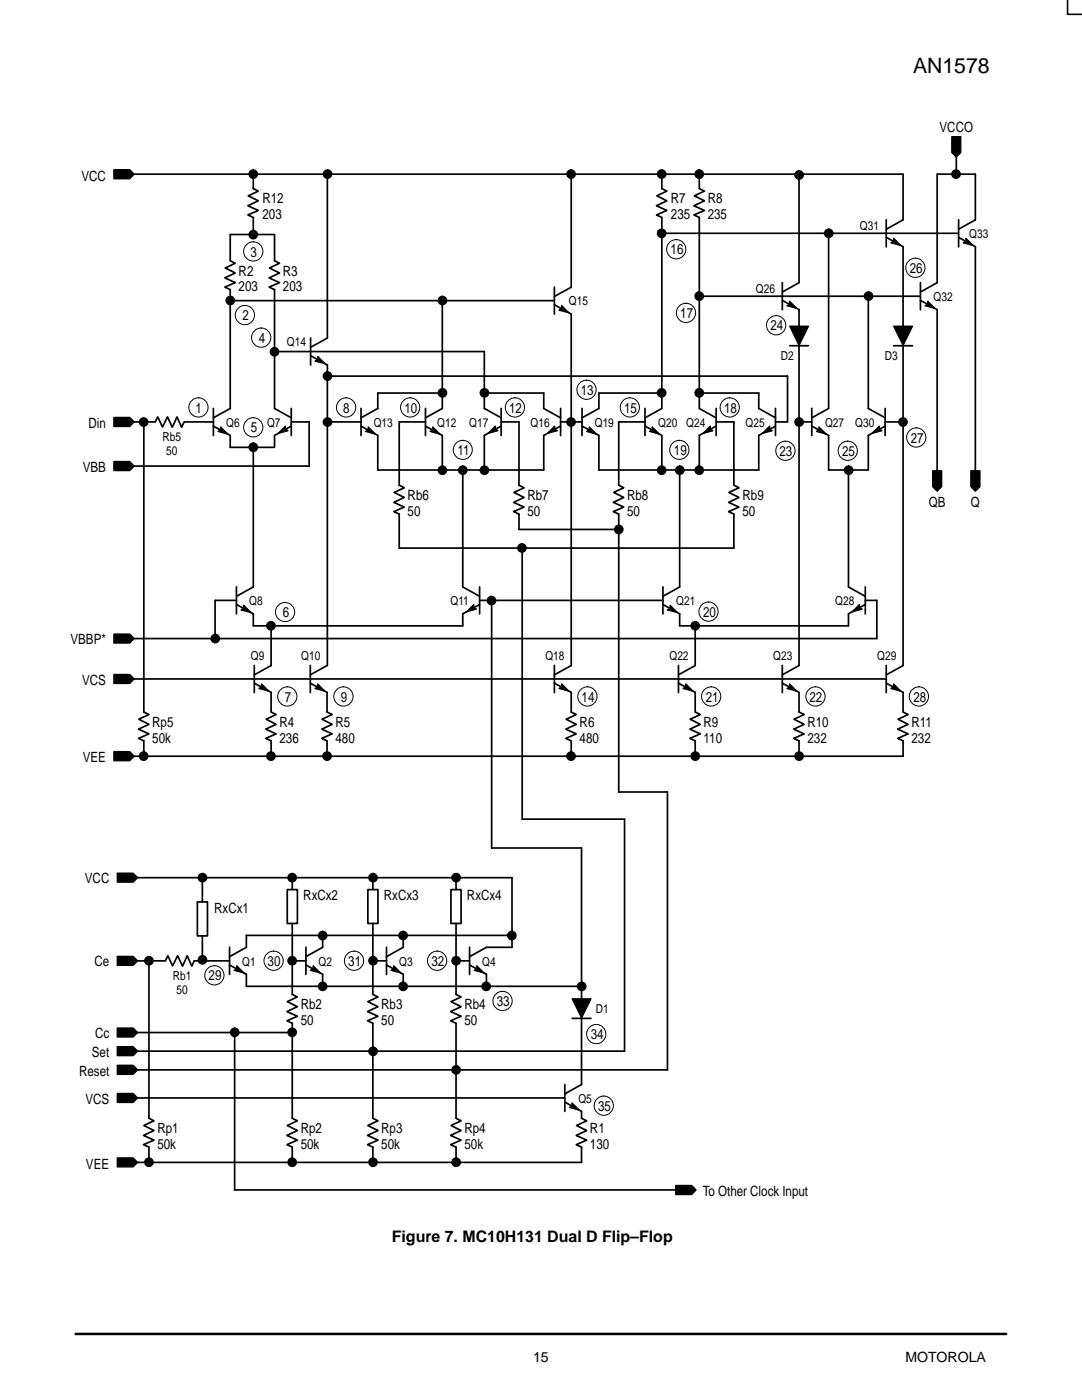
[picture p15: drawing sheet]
<svg xmlns="http://www.w3.org/2000/svg" width="216mm" height="279mm" viewBox="0 0 216 279" stroke-linecap="round" stroke-linejoin="round" font-family="sans-serif">
<defs><g id="words">
<text font-size="4.2" x="182.2" y="14.5">AN1578</text>
<text font-size="3.2" x="78.2" y="247.9">Figure 7. MC10H131 Dual D Flip–Flop</text>
<g font-size="2.8">
<text x="187.5" y="26.4">VCCO</text>
<text x="16.3" y="36">VCC</text>
<text x="52.4" y="40.6">R12</text>
<text x="133.9" y="40.6">R7</text>
<text x="141.2" y="40.6">R8</text>
<text x="52.4" y="43.7">203</text>
<text x="133.9" y="43.7">235</text>
<text x="141.2" y="43.7">235</text>
<text x="50" y="51.2">3</text>
<text x="133.8" y="50.7">16</text>
<text x="47.6" y="55">R2</text>
<text x="47.6" y="58.1">203</text>
<text x="56.5" y="55">R3</text>
<text x="56.5" y="58.1">203</text>
<text x="181.5" y="54.4">26</text>
<text x="48.4" y="63.9">2</text>
<text x="135.7" y="63.5">17</text>
<text x="153.7" y="65.9">24</text>
<text x="51.6" y="68.5">4</text>
<text x="39" y="82.4">1</text>
<text x="68.5" y="82.4">8</text>
<text x="80.7" y="82.4">10</text>
<text x="101.6" y="82.4">12</text>
<text x="115.9" y="78.8">13</text>
<text x="124.5" y="82.4">15</text>
<text x="144.5" y="82.4">18</text>
<text x="17.7" y="85.3">Din</text>
<text x="50" y="86.3">5</text>
<text x="181.7" y="88.3">27</text>
<text x="16.5" y="94.1">VBB</text>
<text x="91.3" y="90.8">11</text>
<text x="134.5" y="90.8">19</text>
<text x="155.5" y="90.9">23</text>
<text x="168" y="90.9">25</text>
<text x="81.3" y="99.8">Rb6</text>
<text x="105.2" y="99.8">Rb7</text>
<text x="125.1" y="99.8">Rb8</text>
<text x="148.2" y="99.8">Rb9</text>
<text x="185.3" y="101.2">QB</text>
<text x="193.7" y="101.2">Q</text>
<text x="81.3" y="102.9">50</text>
<text x="105.2" y="102.9">50</text>
<text x="125.1" y="102.9">50</text>
<text x="148.2" y="102.9">50</text>
<text x="56.4" y="123.2">6</text>
<text x="140.3" y="123.1">20</text>
<text x="14.1" y="128.6">VBBP*</text>
<text x="16.4" y="136.6">VCS</text>
<text x="56.8" y="140">7</text>
<text x="68" y="140">9</text>
<text x="116.1" y="140">14</text>
<text x="140.8" y="140">21</text>
<text x="161.5" y="140">22</text>
<text x="182.3" y="140">28</text>
<text x="30.4" y="145.1">Rp5</text>
<text x="30.4" y="148.2">50k</text>
<text x="55.8" y="145.1">R4</text>
<text x="55.8" y="148.2">236</text>
<text x="66.9" y="145.1">R5</text>
<text x="66.9" y="148.2">480</text>
<text x="115.7" y="145.1">R6</text>
<text x="115.7" y="148.2">480</text>
<text x="140.4" y="145.1">R9</text>
<text x="140.4" y="148.2">110</text>
<text x="161.1" y="145.1">R10</text>
<text x="161.1" y="148.2">232</text>
<text x="181.9" y="145.1">R11</text>
<text x="181.9" y="148.2">232</text>
<text x="16.5" y="152.1">VEE</text>
<text x="16.9" y="176.3">VCC</text>
<text x="60.5" y="179.6">RxCx2</text>
<text x="76.6" y="179.6">RxCx3</text>
<text x="93.2" y="179.6">RxCx4</text>
<text x="42.7" y="182.1">RxCx1</text>
<text x="18.8" y="192.9">Ce</text>
<text x="41.6" y="195.6">29</text>
<text x="53.4" y="192.8">30</text>
<text x="69.5" y="192.8">31</text>
<text x="86.1" y="192.8">32</text>
<text x="60" y="201.4">Rb2</text>
<text x="76.1" y="201.4">Rb3</text>
<text x="92.7" y="201.4">Rb4</text>
<text x="99.1" y="200.8">33</text>
<text x="19" y="207.2">Cc</text>
<text x="60" y="204.5">50</text>
<text x="76.1" y="204.5">50</text>
<text x="92.7" y="204.5">50</text>
<text x="117.9" y="207.4">34</text>
<text x="15.8" y="214.6">Reset</text>
<text x="18.3" y="210.9">Set</text>
<text x="17.1" y="220.2">VCS</text>
<text x="119.3" y="221.7">35</text>
<text x="31.4" y="226.1">Rp1</text>
<text x="60" y="226.1">Rp2</text>
<text x="76.1" y="226.1">Rp3</text>
<text x="92.7" y="226.1">Rp4</text>
<text x="117.7" y="226.1">R1</text>
<text x="17.2" y="233.2">VEE</text>
<text x="31.4" y="229.3">50k</text>
<text x="60" y="229.3">50k</text>
<text x="76.1" y="229.3">50k</text>
<text x="92.7" y="229.3">50k</text>
<text x="117.7" y="229.3">130</text>
<text x="140.2" y="238.8">To Other Clock Input</text>
<text x="106.4" y="271.9">15</text>
<text x="180.7" y="271.9">MOTOROLA</text>
</g>
<g font-size="2.5">
<text x="171.6" y="45.8">Q31</text>
<text x="193.4" y="47.6">Q33</text>
<text x="150.8" y="58.4">Q26</text>
<text x="113.5" y="60.8">Q15</text>
<text x="186.3" y="60.1">Q32</text>
<text x="57.2" y="69.1">Q14</text>
<text x="155.8" y="71.9">D2</text>
<text x="176.5" y="71.9">D3</text>
<text x="32.4" y="88">Rb5</text>
<text x="45.1" y="85.2">Q6</text>
<text x="53.3" y="85.2">Q7</text>
<text x="74.6" y="85.2">Q13</text>
<text x="87.3" y="85.2">Q12</text>
<text x="93.6" y="85.2">Q17</text>
<text x="105.9" y="85.2">Q16</text>
<text x="118.7" y="85.2">Q19</text>
<text x="131.3" y="85.2">Q20</text>
<text x="136.9" y="85.2">Q24</text>
<text x="148.8" y="85.2">Q25</text>
<text x="164.6" y="85.2">Q27</text>
<text x="170.6" y="85.2">Q30</text>
<text x="33.2" y="90.8">50</text>
<text x="49.7" y="120.8">Q8</text>
<text x="89.9" y="120.8">Q11</text>
<text x="134.9" y="120.8">Q21</text>
<text x="166.7" y="120.8">Q28</text>
<text x="50.1" y="131.7">Q9</text>
<text x="60.1" y="131.7">Q10</text>
<text x="108.8" y="131.7">Q18</text>
<text x="133.6" y="131.7">Q22</text>
<text x="154.3" y="131.7">Q23</text>
<text x="175" y="131.7">Q29</text>
<text x="34.5" y="195.6">Rb1</text>
<text x="48.3" y="192.7">Q1</text>
<text x="63.6" y="192.7">Q2</text>
<text x="79.7" y="192.7">Q3</text>
<text x="96.2" y="192.7">Q4</text>
<text x="35.2" y="198.3">50</text>
<text x="118.9" y="202.2">D1</text>
<text x="115.4" y="220.1">Q5</text>
</g>
</g></defs>
<path d="M15.1 266.2h185.7" fill="none" stroke="#000" stroke-width=".5"/>
<path d="M11.4 268.6h58.3v9.5h-58.3z" fill-rule="evenodd" fill="#fff" stroke="#fff" stroke-width=".34"/>
<g fill="none" stroke="#000" stroke-width=".2">
<circle cx="50.5" cy="50.2" r="1.92"/>
<circle cx="134.9" cy="49.7" r="1.92"/>
<circle cx="182.7" cy="53.4" r="1.92"/>
<circle cx="48.9" cy="62.9" r="1.92"/>
<circle cx="52.1" cy="67.4" r="1.92"/>
<circle cx="117" cy="77.8" r="1.92"/>
<circle cx="136.9" cy="62.4" r="1.92"/>
<circle cx="154.9" cy="64.9" r="1.92"/>
<circle cx="39.6" cy="81.3" r="1.92"/>
<circle cx="50.5" cy="85.3" r="1.92"/>
<circle cx="69.1" cy="81.3" r="1.92"/>
<circle cx="81.8" cy="81.3" r="1.92"/>
<circle cx="92.3" cy="89.8" r="1.9"/>
<circle cx="102.7" cy="81.3" r="1.92"/>
<circle cx="125.7" cy="81.3" r="1.92"/>
<circle cx="135.6" cy="89.8" r="1.91"/>
<circle cx="145.6" cy="81.3" r="1.92"/>
<circle cx="156.7" cy="90" r="1.92"/>
<circle cx="169.2" cy="90" r="1.92"/>
<circle cx="182.8" cy="87.3" r="1.92"/>
<circle cx="56.9" cy="122.2" r="1.91"/>
<circle cx="57.3" cy="139" r="1.92"/>
<circle cx="68.5" cy="139" r="1.92"/>
<circle cx="117.2" cy="139" r="1.92"/>
<circle cx="141.4" cy="122.1" r="1.92"/>
<circle cx="141.9" cy="139" r="1.92"/>
<circle cx="162.7" cy="139" r="1.92"/>
<circle cx="183.4" cy="139" r="1.92"/>
<circle cx="42.8" cy="194.6" r="1.92"/>
<circle cx="54.6" cy="191.7" r="1.92"/>
<circle cx="70.6" cy="191.7" r="1.92"/>
<circle cx="87.2" cy="191.7" r="1.92"/>
<circle cx="100.3" cy="199.8" r="1.92"/>
<circle cx="119" cy="206.4" r="1.92"/>
<circle cx="120.5" cy="220.7" r="1.92"/>
</g>
<g fill="none" stroke="#000" stroke-width=".34">
<path d="M26.8 34.8h153.4v9.1l-3.3 1.8M50.5 34.8v2.8l1 .5-2 1 2 1-2 1 2 .9-2 .9 1 .5v3.4M65.3 34.8v32.7l-3.3 1.8M114 34.8v22.5l-3.4 1.9M132.1 34.8v2.8l1 .5-2 1 2 1-2.1 1 2.1 .9-2.1 .9 1.1 .5v38.1l-3.4 1.9M139.5 34.8v2.8l1.1 .5-2.1 1 2.1 1-2.1 1 2.1 .9-2.1 .9 1 .5v38.1l3.4 1.9M159.4 34.9v21.5l-3.3 1.9M190.8 31.3v3.5M54.6 46.8h-8.7v5.2l1 .5-2 1 2 1-2 1 2 .9-2 .9 1 .5v23.7l-3.3 1.9M54.8 46.8v5.2l1 .5-2 1 2 1-2.1 1 2.1 .9-2.1 .9 1.1 .5v23.7l3.3 1.9M110.6 57.3v5.4M132.1 46.6h58.9"/>
<path d="M139.5 59.1h44.2M156.1 59.9l3.3 1.9v71l-3.3 1.9M156.1 56.4v5.4M165.3 46.6v34.9l-3.3 1.9M173.3 59.1v22.4l3.3 1.9M176.8 43.9v5.4M176.9 47.4l3.3 1.8v83.6l-3.3 1.9M183.7 56.4v5.4M183.7 59.9l3.3 1.9v32.2M191.3 45.7l3.3-1.8v-9.1h-7.6v21.6l-3.3 1.9M191.3 43.9v5.4M191.3 47.4l3.3 1.8v44.8"/>
<path d="M45.9 60h64.7M54.8 70.2h41.8v11.3l3.4 1.9M62 67.4v5.5M62 71l3.3 1.8v60M65.3 75.1h91.8v9.1h-2.4M88.3 78.4h-12.9v3.1l-3.4 1.9M88.3 60v21.5l-3.4 1.9M96.6 78.4h11.9v3.1l3.3 1.9M110.6 60.8l3.4 1.9v70.1l-3.4 1.9M132.1 78.4h-12.6v3.1l-3.3 1.9M139.5 78.4h11.9v3.1l3.3 1.9M157.6 69h3.7"/>
<path d="M178.3 69h3.8M26.8 84.2h4.2l.5-1 .9 2 1-2 1 2.1 .9-2.1 .9 2.1 .5-1.1M28.7 85v57.1l1 .5-2 .9 2 1.1-2.1 .9 2.1 1-2.1 .9 1.1 .5v3M36.8 84.2h5.8M42.6 81.5v5.4M42.6 85l3.3 1.9v2.4h8.7M50.5 89.3v27.8l-3.3 1.9M58.1 84.2h3.6v8.8h-34.9M58.1 81.5v5.4M58.1 85l-3.3 1.9v2.4M65.3 84.2h6.7M72 81.5v5.4"/>
<path d="M72 85l3.4 1.9v6.9h33.1v-6.9l3.3-1.9M84.9 84.2h-5.2v12.6l1 .5-2 1 2 1-2.1 1 2.1 .9-2.1 .9 1.1 .5v6.8h66.7v-6.8l-1-.5 2.1-.9-2.1-.9 2.1-1-2.1-1 2.1-1-1.1-.5v-12.6h-3.5M84.9 81.5v5.4M84.9 85l3.4 1.9v6.9M92.3 93.8v23.3l3.4 1.9M100 84.2h3.6v12.6l1 .5-2 1 2 1-2.1 1 2.1 .9-2.1 .9 1.1 .5v3.1h19.9M100 81.5v5.4M100 85l-3.4 1.9v6.9M111.8 84.2h4.3M111.9 81.5v5.4M116.1 81.5v5.4M116.2 85l3.3 1.9v6.9h31.9v-6.9l3.3-1.9"/>
<path d="M128.7 84.2h-5.2v12.6l1 .5-2 1 2 1-2.1 1 2.1 .9-2.1 .9 1.1 .5v55.5h9.7v55.4h-105.7M128.7 81.5v5.4M128.7 85l3.4 1.9v6.9M135.6 93.8v23.3l-3.3 1.9M142.9 85l-3.4 1.9v6.9M142.9 81.5v5.4M154.7 81.5v5.4M159.4 84.2h2.6M162 81.5v5.4M162 85l3.3 1.9v6.9h8v-6.9l3.3-1.9M169.3 93.8v23.3l3.3 1.9M176.6 84.2h3.6"/>
<path d="M176.6 81.5v5.4M47.2 117.1v5.4M47.2 119.8h-4.3v7.6M95.7 119.8h36.6M95.7 117.1v5.4M98.1 119.8v49.4h17.9v47.2l-3.3 1.9M104.2 109.4v54.1h20.4v46.3h-97.1M132.3 117.1v5.4M172.6 119.8h2.4v7.6h-148.2M172.7 117.1v5.4M26.8 135.5h150.1M47.2 120.6l3.3 1.9v2.4h41.8v-2.4l3.4-1.9"/>
<path d="M50.7 136.3l3.4 1.9v3.9l1 .5-2 .9 2 1.1-2.1 .9 2.1 1-2.1 .9 1.1 .5v3M50.7 132.8v5.4M54.1 124.9v7.9l-3.4 1.9M61.9 136.3l3.4 1.9v3.9l1 .5-2 .9 2 1.1-2.1 .9 2.1 1-2.1 .9 1.1 .5v3M61.9 132.8v5.4M65.3 132.8l-3.4 1.9M110.6 136.3l3.4 1.9v3.9l1 .5-2 .9 2 1.1-2.1 .9 2.1 1-2.1 .9 1.1 .5v3M110.6 132.8v5.4M132.3 120.6l3.3 1.9v2.4h33.7v-2.4l3.3-1.9M135.4 136.3l3.3 1.9v3.9l1 .5-2 .9 2 1.1-2 .9 2 1-2 .9 1 .5v3M135.4 132.8v5.4M138.7 124.9v7.9l-3.3 1.9"/>
<path d="M156.1 136.3l3.3 1.9v3.9l1.1 .5-2.1 .9 2.1 1.1-2.1 .9 2.1 1-2.1 .9 1 .5v3M156.1 132.8v5.4M176.8 132.8v5.4M176.9 136.3l3.3 1.9v3.9l1 .5-2 .9 2 1.1-2.1 .9 2.1 1-2.1 .9 1.1 .5v3h-153.4M27.5 175.2h74.7v13.9h-5.1l-3.4 1.8M39.4 180h2v6.8h-2zM40.4 175.2v4.8M57.3 177.5h2v6.8h-2zM58.3 175.2v2.3M73.4 177.5h2v6.8h-2zM74.4 175.2v2.3M90 177.5h2v6.8h-2z"/>
<path d="M91 175.2v2.3M27.5 191.8h5.5l.5-1.1 .9 2.1 1-2.1 1 2.1 1-2.1 .9 2.1 .5-1h7M29.7 192.6v30.6l1 .5-2 .9 2 1-2.1 1 2.1 .9-2.1 .9 1.1 .5v3.1M40.4 186.8v4.7M45.8 189v5.5M45.8 192.6l3.4 1.8v2.4h66.8M58.3 184.3v14.2l1 .5-2 .9 2 1-2 1 2 .9-2 .9 1 .5v19l1 .5-2 .9 2 1-2 1 2 .9-2 .9 1 .5v3.1M58.3 191.8h2.7M61 189v5.5M61 192.6l3.4 1.8v2.4M64.4 186.7v2.4l-3.4 1.8M74.4 184.3v14.2l1 .5-2 .9 2 1-2.1 1 2.1 .9-2.1 .9 1.1 .5v19l1 .5-2 .9 2 1-2.1 1 2.1 .9-2.1 .9 1.1 .5v3.1"/>
<path d="M74.4 191.8h2.7M77.1 189v5.5M77.1 192.6l3.4 1.8v2.4M80.5 186.7v2.4l-3.4 1.8M91 184.3v14.2l1 .5-2 .9 2 1-2.1 1 2.1 .9-2.1 .9 1.1 .5v19l1 .5-2 .9 2 1-2.1 1 2.1 .9-2.1 .9 1.1 .5v3.1M91 191.8h2.7M93.7 189v5.5M93.7 192.6l3.4 1.8v2.4M102.2 186.7h-53v2.4l-3.4 1.8M27.5 206.1h30.8M27.5 219.1h85.2M46.8 206.1v31.4h88"/>
<path d="M112.7 219.9l3.3 1.9v1.4l1.1 .5-2.1 .9 2.1 1-2.1 1 2.1 .9-2.1 .9 1 .5v3.1h-88.5M112.7 216.4v5.4M114.2 203.2h3.7"/>
</g>
<g fill="#000" stroke="#000" stroke-width=".26">
<path d="M157.6 65.1h3.7l-1.9 3.8zM178.3 65.1h3.8l-1.9 3.8zM114.2 199.3h3.7l-1.9 3.8z"/>
<path d="M22.7 33.9h3.2l.9 .9-.9 .9h-3.2z" fill-rule="evenodd"/>
<path d="M189.9 27.3h1.8v3.1l-.9 .9-.9-.9z" fill-rule="evenodd"/>
<path d="M22.7 83.3h3.2l.9 .9-.9 .9h-3.2z" fill-rule="evenodd"/>
<path d="M22.7 92.1h3.2l.9 .9-.9 .9h-3.2z" fill-rule="evenodd"/>
<path d="M186.1 94h1.8v3.1l-.9 .9-.9-.9z" fill-rule="evenodd"/>
<path d="M193.7 94h1.8v3.1l-.9 .9-.9-.9z" fill-rule="evenodd"/>
<path d="M22.7 134.6h3.2l.9 .9-.9 .9h-3.2z" fill-rule="evenodd"/>
<path d="M22.7 126.5h3.2l.9 .9-.9 .9h-3.2z" fill-rule="evenodd"/>
<path d="M22.7 150h3.2l.9 .9-.9 .9h-3.2z" fill-rule="evenodd"/>
<path d="M23.4 174.3h3.2l.9 .9-.9 .9h-3.2z" fill-rule="evenodd"/>
<path d="M23.4 190.9h3.2l.9 .9-.9 .9h-3.2z" fill-rule="evenodd"/>
<path d="M23.4 205.2h3.2l.9 .9-.9 .9h-3.2z" fill-rule="evenodd"/>
<path d="M23.4 208.9h3.2l.9 .9-.9 .9h-3.2z" fill-rule="evenodd"/>
<path d="M23.4 212.6h3.2l.9 .9-.9 .9h-3.2z" fill-rule="evenodd"/>
<path d="M23.4 231.1h3.2l.9 .9-.9 .9h-3.2z" fill-rule="evenodd"/>
<path d="M23.4 218.2h3.2l.9 .9-.9 .9h-3.2z" fill-rule="evenodd"/>
<path d="M134.8 236.6h3.2l.9 .9-.9 .9h-3.2z" fill-rule="evenodd"/>
<circle cx="50.5" cy="34.7" r=".84"/>
<circle cx="65.4" cy="34.7" r=".84"/>
<circle cx="113.9" cy="34.7" r=".84"/>
<circle cx="132" cy="34.7" r=".84"/>
<circle cx="139.5" cy="34.7" r=".84"/>
<circle cx="159.5" cy="34.9" r=".84"/>
<circle cx="190.8" cy="34.7" r=".84"/>
<circle cx="45.9" cy="60" r=".84"/>
<circle cx="50.5" cy="46.8" r=".84"/>
<circle cx="88.3" cy="60" r=".84"/>
<circle cx="132" cy="46.6" r=".84"/>
<circle cx="139.5" cy="59.1" r=".84"/>
<circle cx="165.4" cy="46.6" r=".84"/>
<circle cx="173.3" cy="59.1" r=".84"/>
<circle cx="54.8" cy="70.2" r=".84"/>
<circle cx="65.4" cy="75.1" r=".84"/>
<circle cx="88.3" cy="78.4" r=".84"/>
<circle cx="96.7" cy="78.4" r=".84"/>
<circle cx="132" cy="78.4" r=".84"/>
<circle cx="139.5" cy="78.4" r=".84"/>
<circle cx="28.7" cy="84.2" r=".84"/>
<circle cx="50.5" cy="89.3" r=".84"/>
<circle cx="65.4" cy="84.2" r=".84"/>
<circle cx="88.3" cy="93.8" r=".84"/>
<circle cx="92.3" cy="93.8" r=".84"/>
<circle cx="96.7" cy="93.8" r=".84"/>
<circle cx="113.9" cy="84.2" r=".84"/>
<circle cx="132" cy="93.8" r=".84"/>
<circle cx="135.6" cy="93.8" r=".84"/>
<circle cx="139.5" cy="93.8" r=".84"/>
<circle cx="159.5" cy="84.2" r=".84"/>
<circle cx="169.3" cy="93.8" r=".84"/>
<circle cx="180.2" cy="84.2" r=".84"/>
<circle cx="98.1" cy="119.9" r=".84"/>
<circle cx="104.2" cy="109.4" r=".84"/>
<circle cx="123.5" cy="105.7" r=".84"/>
<circle cx="43" cy="127.4" r=".84"/>
<circle cx="54.1" cy="124.9" r=".84"/>
<circle cx="138.7" cy="124.9" r=".84"/>
<circle cx="28.7" cy="150.9" r=".84"/>
<circle cx="54.1" cy="150.9" r=".84"/>
<circle cx="65.3" cy="150.9" r=".84"/>
<circle cx="113.9" cy="150.9" r=".84"/>
<circle cx="138.7" cy="150.9" r=".84"/>
<circle cx="159.5" cy="150.9" r=".84"/>
<circle cx="40.4" cy="175.2" r=".84"/>
<circle cx="58.3" cy="175.2" r=".84"/>
<circle cx="74.4" cy="175.2" r=".84"/>
<circle cx="91" cy="175.2" r=".84"/>
<circle cx="29.7" cy="191.7" r=".84"/>
<circle cx="40.4" cy="191.6" r=".84"/>
<circle cx="58.3" cy="191.7" r=".84"/>
<circle cx="64.4" cy="186.7" r=".84"/>
<circle cx="64.4" cy="196.8" r=".84"/>
<circle cx="74.4" cy="191.7" r=".84"/>
<circle cx="80.4" cy="186.7" r=".84"/>
<circle cx="80.4" cy="196.8" r=".84"/>
<circle cx="91" cy="191.7" r=".84"/>
<circle cx="97" cy="196.8" r=".84"/>
<circle cx="102.1" cy="186.7" r=".84"/>
<circle cx="116.1" cy="196.8" r=".84"/>
<circle cx="46.8" cy="206" r=".84"/>
<circle cx="58.3" cy="206" r=".84"/>
<circle cx="74.4" cy="209.8" r=".84"/>
<circle cx="91" cy="213.5" r=".84"/>
<circle cx="29.7" cy="232" r=".84"/>
<circle cx="58.3" cy="232" r=".84"/>
<circle cx="74.4" cy="232" r=".84"/>
<circle cx="91" cy="232" r=".84"/>
</g>
<g fill="#000">
<path d="M178.3 47.5l1.4 1.5-1.9-.5 .5-.3zM192.7 47.5l1.5 1.5-2-.5 .5-.3zM63.4 71.1l1.5 1.5-2-.5 .5-.4zM112.1 61l1.4 1.4-2-.5 .6-.3zM157.5 60.1l1.5 1.4-2-.5 .5-.3zM185.1 60.1l1.4 1.4-1.9-.5 .5-.3zM44 85.2l1.5 1.4-2-.5 .5-.3zM57 85v.6l.5 .4-2 .5zM73.5 85.2l1.4 1.4-1.9-.5 .5-.3zM86.3 85.2l1.5 1.4-2-.5 .5-.3zM98.8 85v.6l.6 .4-2 .5zM110.7 85v.6l.5 .4-2 .5z"/>
<path d="M117.6 85.2l1.4 1.4-1.9-.5 .5-.3zM130.1 85.2l1.5 1.4-2-.5 .5-.3zM141.7 85v.6l.6 .4-2 .5zM153.6 85v.6l.5 .4-2 .5zM163.4 85.2l1.5 1.4-2-.5 .5-.3zM175.5 85v.6l.5 .4-2 .5zM48.6 120.8l1.5 1.4-2-.5 .5-.3zM52.2 136.5l1.4 1.4-1.9-.5 .5-.3zM63.4 136.5l1.4 1.4-2-.5 .6-.3zM94.5 120.7v.6l.6 .3-2 .5zM112.1 136.5l1.4 1.4-2-.5 .6-.3zM133.7 120.8l1.5 1.4-2-.5 .5-.3z"/>
<path d="M136.8 136.5l1.5 1.4-2-.5 .5-.3zM157.5 136.5l1.5 1.4-2-.5 .5-.3zM170 122.1l1.5-1.4v.6l.5 .3zM178.3 136.5l1.4 1.4-1.9-.5 .5-.3zM47.2 192.7l1.5 1.5-2-.5 .5-.4zM62.5 192.7l1.4 1.5-2-.5 .6-.4zM78.6 192.7l1.4 1.5-2-.5 .6-.4zM95.1 192.7l1.5 1.5-2-.5 .5-.4zM114.1 220.1l1.5 1.4-2-.5 .5-.3z"/>
</g>
<g fill="none" stroke="#000" stroke-width=".26">
<path d="M178.3 47.5l1.4 1.5-1.9-.5 .5-.3zM192.7 47.5l1.5 1.5-2-.5 .5-.3zM63.4 71.1l1.5 1.5-2-.5 .5-.4zM112.1 61l1.4 1.4-2-.5 .6-.3zM157.5 60.1l1.5 1.4-2-.5 .5-.3zM185.1 60.1l1.4 1.4-1.9-.5 .5-.3zM44 85.2l1.5 1.4-2-.5 .5-.3zM57 85v.6l.5 .4-2 .5zM73.5 85.2l1.4 1.4-1.9-.5 .5-.3zM86.3 85.2l1.5 1.4-2-.5 .5-.3zM98.8 85v.6l.6 .4-2 .5zM110.7 85v.6l.5 .4-2 .5z"/>
<path d="M117.6 85.2l1.4 1.4-1.9-.5 .5-.3zM130.1 85.2l1.5 1.4-2-.5 .5-.3zM141.7 85v.6l.6 .4-2 .5zM153.6 85v.6l.5 .4-2 .5zM163.4 85.2l1.5 1.4-2-.5 .5-.3zM175.5 85v.6l.5 .4-2 .5zM48.6 120.8l1.5 1.4-2-.5 .5-.3zM52.2 136.5l1.4 1.4-1.9-.5 .5-.3zM63.4 136.5l1.4 1.4-2-.5 .6-.3zM94.5 120.7v.6l.6 .3-2 .5zM112.1 136.5l1.4 1.4-2-.5 .6-.3zM133.7 120.8l1.5 1.4-2-.5 .5-.3z"/>
<path d="M136.8 136.5l1.5 1.4-2-.5 .5-.3zM157.5 136.5l1.5 1.4-2-.5 .5-.3zM170 122.1l1.5-1.4v.6l.5 .3zM178.3 136.5l1.4 1.4-1.9-.5 .5-.3zM47.2 192.7l1.5 1.5-2-.5 .5-.4zM62.5 192.7l1.4 1.5-2-.5 .6-.4zM78.6 192.7l1.4 1.5-2-.5 .6-.4zM95.1 192.7l1.5 1.5-2-.5 .5-.4zM114.1 220.1l1.5 1.4-2-.5 .5-.3z"/>
</g>
<path d="M213 0v2.9h2.9" fill="none" stroke="#000" stroke-width=".32"/>
<use href="#words"/>
</svg>
